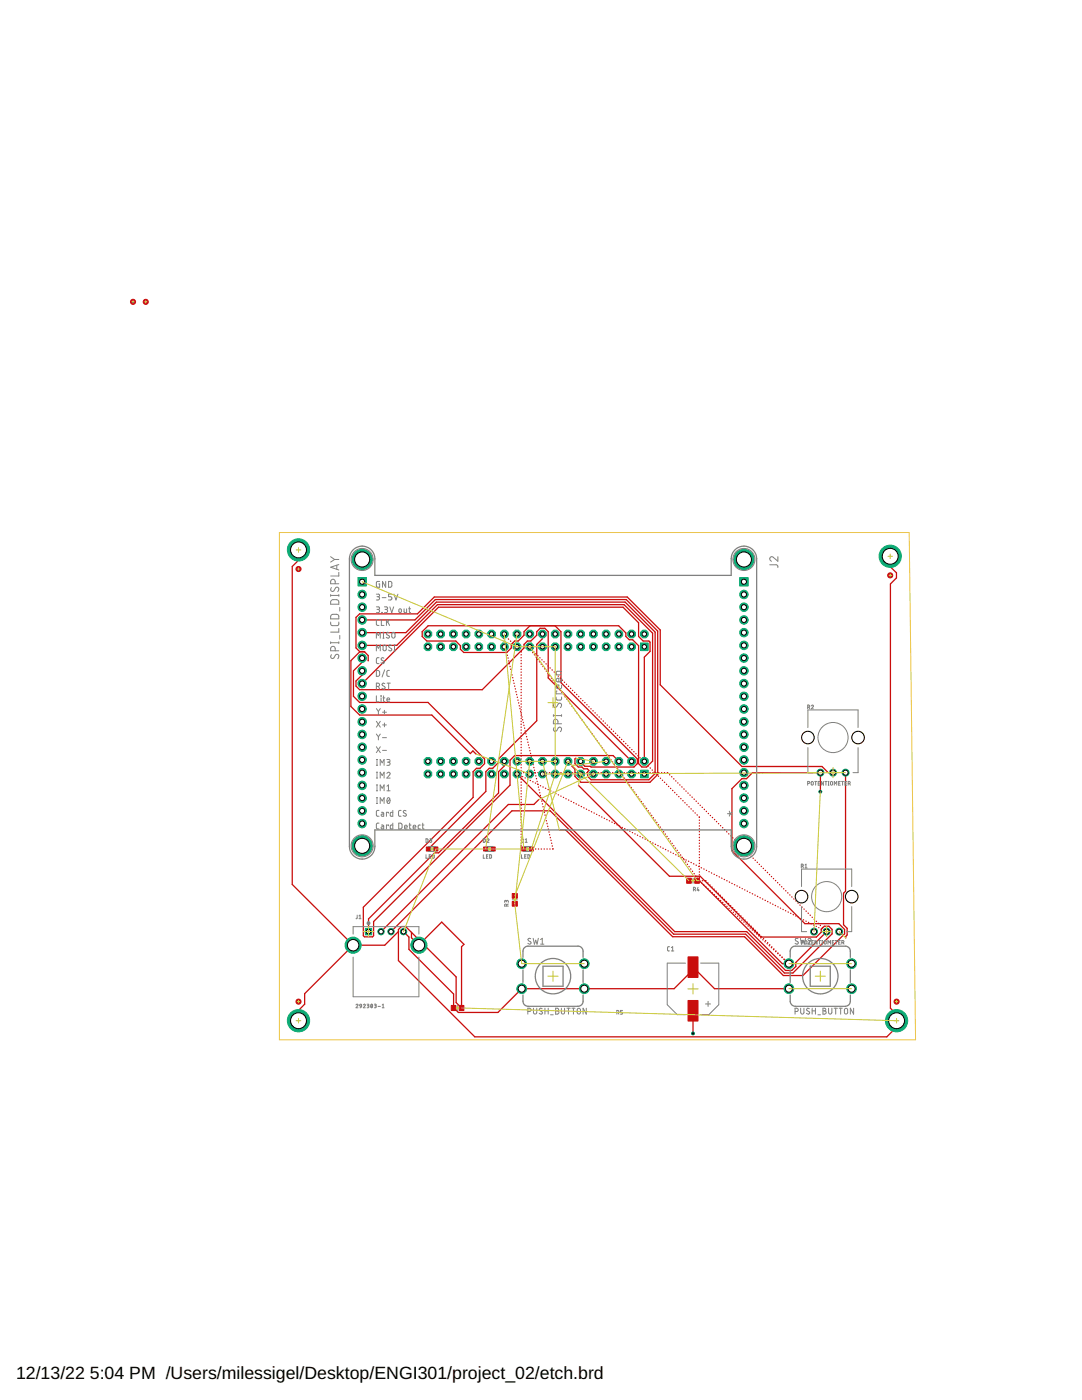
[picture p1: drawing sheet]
<svg xmlns="http://www.w3.org/2000/svg" width="216mm" height="279mm" viewBox="0 0 216 279" stroke-linecap="round" stroke-linejoin="round" font-family="sans-serif">
<defs><g id="words">
<g font-size="3.5">
<text x="3.2" y="275.2">12/13/22</text>
<text x="17.9" y="275.2">5:04 PM /Users/milessigel/Desktop/ENGI301/project_02/etch.brd</text>
</g>
</g></defs>
<g fill="#c90d0c" stroke="#c90d0c" stroke-width=".2">
<path d="M137.3 199.7h2v4.1h-2z"/>
<path d="M137.3 191h2v4.1h-2z"/>
<path d="M104.1 169h.8v.8h-.8z"/>
<path d="M105.6 169h.8v.8h-.8z"/>
<path d="M96.5 169h.8v.8h-.8z"/>
<path d="M98 169h.8v.8h-.8z"/>
<path d="M85.1 169h.8v.8h-.8z"/>
<path d="M86.6 169h.8v.8h-.8z"/>
<path d="M102.2 179.9h1v.9h-1z"/>
<path d="M102.2 178.3h1v1h-1z"/>
<path d="M138.6 175.3h1v1h-1z"/>
<path d="M137 175.3h.9v1h-.9z"/>
<path d="M90 200.7h1v1h-1z"/>
<path d="M91.6 200.7h1v1h-1z"/>
</g>
<g fill="#c90d0c" stroke="#c90d0c" stroke-width=".2">
<circle cx="177.6" cy="114.8" r=".51"/>
<circle cx="59.6" cy="199.9" r=".51"/>
<circle cx="178.9" cy="199.9" r=".51"/>
<circle cx="29.1" cy="60.2" r=".51"/>
<circle cx="26.5" cy="60.2" r=".51"/>
<circle cx="59.6" cy="113.6" r=".51"/>
</g>
<g fill="none" stroke="#c90d0c" stroke-width=".25">
<path d="M59.6 109.7v2.1l-1.3 1.3v63.4l12.2 12.1M177.6 111v2.1l1.3 1.2v1l-1.2 1.2v84.7l2.5 2.5-3.2 3.2h-82.3l-15.2-15.2v-6.2l.6-.6h.8l10.1 10.1v5.1l1.1 1.1v-12.3l.5-.4-4.5-4.5-4.5 4.6-1.5-1.4v-1.1M72.3 123.7h10.5l4.1-4h38l6.3 6.2v28.7l-1.5 1.5h-13.8l-1.2-1.2v-1.4l-.5-.6 .1-.2M72.3 126.3h8.7l6.1-6.1h37.6l6 6v28.2l-1.2 1.2h-11.6l-.6-.7v-.9l.2-.2-.3-.4h-.7l-.4-.3h-.7l-.7-.7v-.9l.2-.2M72.3 128.8h6.9l8.1-8.1h37.2l5.7 5.7v25.5l-1.2 1.2h-.9l-.7-.7v-23.5l-1.2-1.2h-.6l-.7-.7v-.7l-1.5-1.4h-38l-1.2 1.2v.9l1 .9h5.8l.9 1v.7l.6 .6h8.6M72.3 133.9v.8l-1.3 1.2v1l.8 .7h24.4l8.4-8.3v-.7l.6-.7h.7l1.2-1.1v-.7l.7-.7h.9l.7 .7v9.2l16.6 16.6M72.3 136.4l15.2-15.2h36.8l3.1 3.1v2.7l.9 .9h1.2l.2 .3v1.8l-1.1 1.1v20.8M72.3 131.3v.9l-1.8 1.7v5.1l1.3 1.2h13.6l11.3 11.3v.9l-.9 .9h-.7l-.7 .7v5.2l-21.9 21.9v5.6l.2 .3h1.6l.2-.3v-2.8l27.3-27.2v-5l.9-.9h19.6l1.2 1.1M72.8 130.1l-1-.1-.8-.7v-6.1l.8-.7h11.5l3.4-3.4h38.5l6.5 6.6v11l16.3 16.3h16l1.2 1.2h1M72.8 130.1l.7 .7v1M72.8 130.1h-1l-1.8 1.7v9.2l1.8 1.7h14.4l7.7 7.7 .5-.5 .6 .6M73.5 131.8v.1"/>
<path d="M100.2 126.3h.1M100.3 126.8v.1M100.5 127.4h.1M100.6 127.9v.1M100.6 126.7h.1M100.7 128.5v.1M100.9 129.1h.1M101 129.6v.1M101 127.1h.1M101.1 130.2h.1M101.2 130.7l.1 .1M101.4 131.3v.1"/>
<path d="M101.4 127.5l.1 .1M101.5 131.9h.1M101.6 132.4l.1 .1M101.8 133v.1M101.9 127.9v.1M101.9 133.5v.1M102 134.1v.1M102.2 134.7h.1M102.3 128.4h.1M102.3 135.2v.1M102.4 135.8h.1M102.6 136.3v.1"/>
<path d="M102.7 128.8h.1M102.7 136.9v.1M102.8 137.5h.1M103 138v.1M103.1 138.6h.1M103.1 129.2h.1M103.2 139.1v.1M103.4 139.7v.1M103.5 129.6h.1M103.9 130l.1 .1M104 130.6v.1M104 131.2v.1"/>
<path d="M104 131.8v.1M104 132.4v.1M104 133h.1M104 133.5v.1M104 134.1v.1M104 134.7v.1M104 135.3h.1M104 135.8v.1M104 136.4v.1M104 137v.1M104 137.6h.1M104 138.2h.1"/>
<path d="M104 138.7v.1M104 139.3v.1M104 139.9v.1M105.3 128.8h.1M105.6 129.3h.1M105.7 129.2v.1M105.7 124.9l-1.1 1.2v.7l-1.2 1.1h-.7l-.7 .7v.7l-.9 .9M105.9 129.7l.1 .1M106.1 129.6v.1M106.3 130.2v.1M106.5 130v.1M106.6 130.7h.1"/>
<path d="M106.9 130.4l.1 .1M107 131.1v.1M107.3 131.6h.1M107.3 130.8l.1 .1M107.6 132.1h.1M107.7 131.3h.1M108 132.5v.1M108.1 131.7h.1M108.2 126.5v1l-1.1 1.1v15.2l-7.6 7.7v.6l-1.2 1.2h-.7l-.7 .7v3.9l-11.4 11.5M108.3 133h.1M108.5 132.1h.1M108.7 133.5h.1"/>
<path d="M108.9 132.5h.1M109 133.9v.1M109.3 132.9h.1M109.3 134.4h.1M109.7 134.8v.1M109.7 133.3h.1M110 135.3v.1M110.2 133.7h.1M110.4 135.8h.1M110.6 134.1v.1M110.7 136.2v.1M110.7 124.9l1.2 1.2v10.1l15.3 15.3v.9l-.7 .7h-8.6l-.1-.2h-1.1l-.8-.8v-.2"/>
<path d="M111 134.5v.1M111 136.7l.1 .1M111.4 134.9v.1M111.4 137.2h.1M111.7 137.6l.1 .1M111.8 135.3v.1M112.1 138.1v.1M112.2 135.7v.1M112.4 138.6h.1M112.6 136.1v.1M112.7 139l.1 .1M113 136.5l.1 .1"/>
<path d="M113.1 139.5h.1M113.4 136.9l.1 .1M113.4 140h.1M113.8 137.4h.1M114.2 137.8h.1M114.6 138.2h.1M115 138.6h.1M115.5 139h.1M115.9 139.4h.1M116.3 139.8h.1M100.6 151.9v1l-1.1 1.1v4.3l-12 11.9h-.8l-13.2 13.2v2.5M102.8 154.2h.1"/>
<path d="M103.2 154.5l31.4 31.4h14.4l7.7 7.8h1.3l.8-.8v-.8l6.2-6.2M103.2 154.5h.1M103.3 154.2h.1M103.5 140.3h.1M103.6 140.8v.1M103.7 141.4h.1M103.8 154.7h.1M103.9 154.2h.1M103.9 141.9v.1M104 140.5h.1M104 141.1h.1M104 141.6v.1"/>
<path d="M104 142.2v.1M104 142.8v.1M104 143.4h.1M104 143.9v.1M104 144.5v.1M104 145.1v.1M104 145.7h.1M104 146.2v.1M104 146.8v.1M104 147.4v.1M104 148v.1M104 148.6h.1"/>
<path d="M104 149.1v.1M104 149.7v.1M104 150.3v.1M104 150.9h.1M104 151.4v.1M104 152v.1M104 152.6v.1M104 153.2h.1M104 153.8h.1M104 154.3v.1M104 154.9v.1M104 155.5v.1"/>
<path d="M104 156.1h.1M104 156.7h.1M104 157.2v.1M104 157.8v.1M104 158.4v.1M104 159h.1M104 159.5v.1M104 142.5v.1M104.1 143l.1 .1M104.3 143.6v.1M104.3 155h.1M104.4 144.2h.1"/>
<path d="M104.5 154.2h.1M104.5 144.7v.1M104.7 145.3v.1M104.8 155.2v.1M104.8 145.9h.1M104.9 146.4v.1M105 154.2h.1M105.1 147h.1M105.2 147.5v.1M105.3 155.5h.1M105.3 148.1v.1M105.5 148.7h.1"/>
<path d="M105.6 154.2h.1M105.6 149.2v.1M105.7 149.8h.1M105.8 155.7l.1 .1M105.9 150.3v.1M106 154.2h.5l-.2 .3h-.6zM106 150.9v.1M106.1 151.4v.1M106.3 152v.1M106.3 156h.1M106.4 152.6h.1M106.5 153.1v.1"/>
<path d="M106.6 153.7l.1 .1M106.7 154.2h.1M106.8 154.2v.1M106.8 156.3h.1M106.9 154.8v.1M107 155.4h.1M107.2 155.9v.1M107.3 156.5l.1 .1M107.3 154.2h.1M107.4 157.1h.1M107.5 159.6l-1 .9h-5.1l-25.4 25.4M107.6 157.6v.1"/>
<path d="M107.7 158.2h.1M107.8 158.7v.1M107.8 156.8h.1M107.9 154.2h.1M108 159.3v.1M108.1 159.9h.1M108.3 157.1h.1M108.5 154.2h.1M108.8 157.3h.1M109.1 154.2h.1M109.3 157.6h.1M109.6 154.2h.1"/>
<path d="M109.9 157.8v.1M110.2 154.2h.1M110.4 158.1h.1M110.8 154.2h.1M110.9 158.3v.1M111.3 154.2h.1M111.4 158.6h.1M111.9 154.2h.1M111.9 158.9h.1M112.4 159.1l.1 .1M112.5 154.2h.1M112.9 159.4h.1"/>
<path d="M113.1 154.2h.1M113.4 159.7h.1M113.6 154.2h.1M113.7 140.4l.1 .1M113.9 159.9h.1M114.1 140.9h.1M114.2 154.2h.1M114.4 141.4h.1M114.8 141.8v.1M114.8 154.2h.1M115.1 142.3h.1M115.4 154.2h.1"/>
<path d="M115.4 156.7l18.2 18.2h6.1l12.1 12.1h11.1l1-1v-.5l.6-.7h.9l.6 .7v.9l-7.8 7.8h-1.7l-7.7-7.8h-14.4l-24.6-24.6h-7.6l-24.2 24.1M115.4 142.7l.1 .1M115.8 143.2v.1M115.9 154.2h.1M116.1 143.7h.1M116.5 144.1v.1M116.5 154.2h.1M116.7 140.2v.1M116.8 144.6v.1M117.1 154.2h.1M117.1 140.6v.1M117.1 145.1h.1"/>
<path d="M117.5 145.5v.1M117.5 141v.1M117.6 154.2h.1M117.8 146h.1M117.9 141.4v.1M118.2 146.5h.1M118.2 154.2h.1M118.3 141.8l.1 .1M118.5 146.9v.1M118.7 142.2l.1 .1M118.8 154.2h.1M118.8 147.4h.1"/>
<path d="M119.1 142.7h.1M119.2 147.8v.1M119.4 154.2h.1M119.5 148.3v.1M119.5 143.1h.1M119.8 148.8h.1M119.9 154.2h.1M119.9 143.5h.1M120.2 149.2v.1M120.4 143.9h.1M120.5 154.2h.1M120.5 149.7l.1 .1"/>
<path d="M120.8 144.3h.1M120.9 150.2h.1M121.1 154.2h.1M121.2 144.7h.1M121.2 150.6v.1M121.5 151.1l.1 .1M121.6 145.1h.1M121.7 154.2h.1M121.9 151.6h.1M122 145.5v.1M122.2 152l.1 .1M122.2 154.2h.1"/>
<path d="M122.4 145.9v.1M122.6 152.5h.1M122.8 146.3l.1 .1M122.8 154.2h.1M122.9 153h.1M123.2 146.7l.1 .1M123.2 153.4l.1 .1M123.4 154.2h.1M123.6 153.9h.1M123.6 147.1l.1 .1M123.9 154.3l.1 .1M124 154.2h.1"/>
<path d="M124 147.6h.1M124.2 154.8l.1 .1M124.4 148h.1M124.5 154.2h.1M124.6 155.3h.1M124.8 148.4h.1M124.9 155.7l.1 .1M125.1 154.2h.1M125.2 148.8h.1M125.3 156.2v.1M125.6 156.7h.1M125.6 149.2h.1"/>
<path d="M125.7 154.2h.1M125.9 157.1l.1 .1M126 149.6h.1M126.3 154.2h.1M126.3 157.6h.1M126.5 150v.1M126.6 158.1h.1M126.8 154.2h.1M126.9 150.4v.1M127 158.5v.1M127.3 150.8v.1M127.3 159h.1"/>
<path d="M127.4 154.2h.1M127.6 159.5h.1M127.7 151.2v.1M128 154.2h.1M128 159.9v.1M128.1 151.6v.1M128.5 152v.1M128.5 154.2h.1M128.9 152.4v.1M129.1 154.2h.1M129.3 152.8l.1 .1M129.7 154.2h.1"/>
<path d="M129.7 153.2l.1 .1M130.1 153.7h.1M130.3 154.2h.1M130.5 154.1h.1M130.8 154.2h.1M130.9 154.5h.1M131.4 154.9h.1M131.4 154.2h.1M131.8 155.3h.1M132 154.2h.1M132.2 155.7h.1M132.6 154.2h.1"/>
<path d="M132.6 156.1h.1M133 156.5v.1M133.1 154.2h.1M133.4 156.9v.1M133.6 154.6h.1M133.8 157.3v.1M134 155h.1M134.2 157.7l.1 .1M134.4 155.4l.1 .1M134.6 158.1l.1 .1M134.8 155.8l.1 .1M135 158.6h.1"/>
<path d="M135.2 156.2l.1 .1M135.4 159h.1M135.6 156.6l.1 .1M135.8 159.4h.1M136 157l.1 .1M136.2 159.8h.1M136.5 157.4v.1M136.9 157.9h.1M137.3 158.3h.1M137.7 158.7h.1M138.1 159.1h.1M138.5 159.5h.1"/>
<path d="M138.9 159.9h.1M163.7 158v-3.8h-13.5l-1.3 1.2h-.9l-2 2v12.4l14.6 14.5h6.8l1.1 1.2v.9l-8.3 8.3h-3.9l-7.7-7.8h-14.4l-21.3-21.3h-1.3M168.7 154.2v23.7l-.4 .4v6.3l.7 .7v1.3l-.2 .3v.3M104 160.1v.1M104 160.7v.1M104 161.3h.1M104 161.8v.1M104 162.4v.1M104 163v.1M104 163.6v.1M104 164.2h.1M104 164.7v.1"/>
<path d="M104 165.3v.1M104 165.9v.1M104 166.5h.1M104 167v.1M104 167.6v.1M104 168.2v.1M104 168.8h.1M104 169.4h.1M104.6 169.4h.1M105.1 169.4h.1M105.7 169.4h.1M106.3 169.4h.1"/>
<path d="M106.8 169.4h.1M107.4 169.4h.1M108 169.4h.1M108.2 160.4v.1M108.4 161h.1M108.5 161.5v.1M108.6 169.4h.1M108.6 162.1v.1M108.8 162.6v.1M108.9 163.2v.1M109 163.8h.1M109.1 169.4h.1"/>
<path d="M109.2 164.3v.1M109.3 164.9v.1M109.4 165.4v.1M109.5 166l.1 .1M109.7 166.6h.1M109.7 169.4h.1M109.8 167.1v.1M109.9 167.7h.1M110.1 168.3h.1M110.2 168.8v.1M110.3 169.4h.1M114.4 160.2h.1"/>
<path d="M115 160.4v.1M115.5 160.7h.1M116 161h.1M116.5 161.2h.1M117 161.5h.1M117.5 161.7l.1 .1M118 162h.1M118.5 162.2l.1 .1M119 162.5h.1M119.5 162.8h.1M120.1 163v.1M120.6 163.3h.1"/>
<path d="M121.1 163.6h.1M121.6 163.8h.1M122.1 164.1h.1M122.6 164.3l.1 .1M123.1 164.6h.1M123.6 164.8l.1 .1M124.1 165.1h.1M124.6 165.4h.1M125.1 165.6l.1 .1M125.7 165.9h.1M126.2 166.2h.1M126.7 166.4h.1"/>
<path d="M127.2 166.7h.1M127.7 166.9v.1M128.2 167.2h.1M128.3 160.4h.1M128.7 160.9h.1M128.7 167.4l.1 .1M129 161.3v.1M129.2 167.7h.1M129.3 161.8h.1M129.7 162.2v.1M129.7 168h.1M130 162.7v.1"/>
<path d="M130.2 168.2l.1 .1M130.4 163.2h.1M130.7 163.6v.1M130.7 168.5h.1M131 164.1l.1 .1M131.3 168.7v.1M131.4 164.6h.1M131.7 165l.1 .1M131.8 169h.1M132.1 165.5v.1M132.3 169.3h.1M132.4 166h.1"/>
<path d="M132.7 166.4l.1 .1M132.8 169.5v.1M133.1 166.9h.1M133.3 169.8h.1M133.4 167.4h.1M133.8 167.8v.1M133.8 170.1h.1M134.1 168.3h.1M134.3 170.3h.1M134.4 168.8h.1M134.8 169.2v.1M134.8 170.6h.1"/>
<path d="M135.1 169.7h.1M135.3 170.8l.1 .1M135.4 170.1l.1 .1M135.8 170.6v.1M135.8 171.1h.1M136.1 171.1h.1M136.4 171.3v.1M136.5 171.5v.1M136.7 160.2h.1M136.8 172v.1M136.9 171.6h.1M137.1 160.6h.1"/>
<path d="M137.1 172.5h.1M137.4 171.9h.1M137.5 161h.1M137.5 172.9v.1M137.8 173.4l.1 .1M137.9 161.4v.1M137.9 172.1h.1M138.2 173.9h.1M138.3 161.8v.1M138.4 172.4h.1M138.5 174.3v.1M138.7 162.2v.1"/>
<path d="M138.8 174.8l.1 .1M138.9 172.7h.1M139.1 162.6v.1M139.2 175.3h.1M139.3 160.3h.1M139.4 172.9h.1M139.5 175.7l16.6 16.6h1.3M139.5 163l.1 .2M139.6 163.7h.1M139.6 164.2v.1M139.6 164.8v.1M139.6 165.4h.1"/>
<path d="M139.6 165.9v.1M139.6 166.5v.1M139.6 167.1v.1M139.6 167.7h.1M139.6 168.3h.1M139.6 168.8v.1M139.6 169.4v.1M139.6 170h.1M139.6 170.5v.1M139.6 171.1v.1M139.6 171.7v.1M139.6 172.3h.1"/>
<path d="M139.6 172.8v.1M139.6 173.4v.1M139.6 174v.1M139.6 174.6h.1M139.6 175.1v.1M139.6 175.7v.1M139.6 175.8h.1M139.7 160.7h.1M139.9 173.2h.1M140 176.2h.1M140.1 161.1h.1M140.1 175.8h.1"/>
<path d="M140.4 176.6h.1M140.4 173.4l.1 .1M140.5 161.5l.1 .1M140.7 175.8h.2M140.8 177h.1M140.9 161.9l.1 .1M140.9 173.7h.1M141.2 176.2h.1M141.2 177.3l.1 .1M141.3 162.3l.1 .1M141.5 173.9v.1M141.6 176.6l.1 .1"/>
<path d="M141.7 177.7v.1M141.7 162.7l.1 .1M142 174.2h.1M142 177l.1 .1M142.1 178.1v.1M142.1 163.1l.1 .1M142.5 177.4v.1M142.5 174.5h.1M142.5 178.5l.1 .1M142.6 163.5v.1M142.9 177.8v.1M142.9 178.9l.1 .1"/>
<path d="M143 163.9v.1M143 174.7v.1M143.3 178.2v.1M143.3 179.3h.1M143.4 164.4h.1M143.5 175h.1M143.7 178.6v.1M143.8 179.7h.1M143.8 164.8h.1M144 175.2l.1 .1M144.1 179.1h.1M144.2 165.2h.1"/>
<path d="M144.5 175.5h.1M144.5 179.5h.1M144.6 165.6h.1M144.9 179.9h.1M145 166h.1M145 175.8h.1M145.4 166.4h.1M145.5 176l.1 .1M145.8 166.8h.1M146 176.3h.1M146.2 167.2h.1M146.5 176.6h.1"/>
<path d="M146.6 167.6h.1M147 168l.1 .1M147 176.8h.1M147.4 168.4l.1 .1M147.6 177.1h.1M147.8 168.8l.1 .1M148.1 177.3v.1M148.2 169.2l.1 .1M148.6 177.6h.1M148.6 169.6l.1 .1M149.1 170v.1M149.1 177.8v.1"/>
<path d="M149.5 170.5h.1M149.6 178.1h.1M149.9 170.9h.1M150.1 178.4h.1M150.3 171.3h.1M150.6 178.6h.1M150.7 171.7h.1M151.1 172.1h.1M151.1 178.9h.1M151.5 172.5h.1M151.6 179.2h.1M151.9 172.9h.1"/>
<path d="M152.1 179.4h.1M152.3 173.3h.1M152.7 179.7h.1M152.7 173.7h.1M153.1 174.1l.1 .1M153.2 179.9v.1M153.5 174.5l.1 .1M153.9 174.9l.1 .1M154.3 175.3l.1 .1M154.7 175.7l.1 .1M155.2 176.1v.1M155.6 176.6h.1"/>
<path d="M156 177h.1M156.4 177.4h.1M156.8 177.8h.1M157.2 178.2h.1M157.6 178.6h.1M158 179h.1M158.4 179.4h.1M158.8 179.8h.1M70.5 188.6l-9.7 9.7v2.1l-1.2 1.3v2M79.5 185.9l-2.7 2.7h-6.3M80.5 185.9l1.1 1.1v2.5l8.9 8.9v2.8l1 .9h7.9l4.7-4.8h30.4l4.1-4M138.3 193l.3 .3"/>
<path d="M138.6 193.3l4 4h14.8M144.2 180.1h.1M144.6 180.5h.1M145 180.9h.1M145.4 180.3v.1M145.5 181.3h.1M145.8 180.7v.1M145.9 181.7h.1M146.2 181.1v.1M146.3 182.1h.1M146.6 181.5v.1M146.7 182.4l.1 .1"/>
<path d="M147 181.9v.1M147.2 182.8v.1M147.4 182.4h.1M147.6 183.2v.1M147.8 182.8h.1M148 183.6v.1M148.2 183.2h.1M148.4 184h.1M148.6 183.6h.1M148.8 184.4h.1M149.1 184v.1M149.2 184.8h.1"/>
<path d="M149.5 184.4v.1M149.7 185.2h.1M149.9 184.8v.1M150.1 185.6h.1M150.3 185.2v.1M150.5 186h.1M150.7 185.7h.1M150.9 186.4h.1M151.1 186.1h.1M151.4 186.8h.1M151.5 186.5h.1M151.8 187.1v.1"/>
<path d="M151.9 186.9h.1M152.2 187.5l.1 .1M152.3 187.3h.1M152.6 187.9l.1 .1M152.7 187.7h.1M153.1 188.3v.1M153.2 188.1v.1M153.5 188.7v.1M153.6 188.5v.1M153.7 180.2h.1M153.9 189.1h.1M154 188.9v.1"/>
<path d="M154.2 180.4v.1M154.3 189.5h.1M154.4 189.4h.1M154.7 180.7h.1M154.7 189.9h.1M154.8 189.8h.1M155.2 190.3h.1M155.2 190.2h.1M155.2 181h.1M155.6 190.7h.1M155.6 190.6h.1M155.7 181.2l.1 .1"/>
<path d="M156 191.1h.1M156 191l.1 .1M156.2 181.5h.1M156.4 191.5h.1M156.4 191.4l.1 .1M156.7 181.7l.1 .1M156.8 191.9h.1M156.9 191.8v.1M157.2 182h.1M157.3 192.2v.1M157.8 182.3h.1M158.3 182.5v.1"/>
<path d="M158.8 182.8h.1M159.2 180.2l.1 .1M159.3 183v.1M159.6 180.6l.1 .1M159.8 183.3h.1M160 181l.1 .1M160.3 183.6h.1M160.4 181.4l.1 .1M160.8 183.8l.1 .1M160.8 181.8l.1 .1M161.2 182.2l.1 .1M161.3 184.1h.1"/>
<path d="M161.6 182.6l.1 .1M161.8 184.3l.1 .1M162.1 183v.1M162.3 184.6h.1M162.5 183.5h.1M162.9 183.9h.1M162.9 184.9h.1M163.3 184.3h.1M163.4 185.1h.1M163.7 184.7h.1M163.9 185.4h.1M164.1 185.1h.1"/>
<path d="M164.4 185.7h.1M164.5 185.5h.1M164.9 185.9h.1M138.3 201.7v4.5"/>
</g>
<path d="M72.9 185.3h1.3v1.3h-1.3z" fill="#0dab76" stroke="#0dab76" stroke-width=".2"/>
<circle cx="73.5" cy="185.9" r=".47" fill="#fff" stroke="#000" stroke-width=".2"/>
<circle cx="76" cy="185.9" r=".64" fill="#0dab76" stroke="#0dab76" stroke-width=".2"/>
<circle cx="76" cy="185.9" r=".47" fill="#fff" stroke="#000" stroke-width=".2"/>
<circle cx="78" cy="185.9" r=".64" fill="#0dab76" stroke="#0dab76" stroke-width=".2"/>
<circle cx="78" cy="185.9" r=".47" fill="#fff" stroke="#000" stroke-width=".2"/>
<circle cx="80.5" cy="185.9" r=".64" fill="#0dab76" stroke="#0dab76" stroke-width=".2"/>
<circle cx="80.5" cy="185.9" r=".47" fill="#fff" stroke="#000" stroke-width=".2"/>
<circle cx="70.5" cy="188.6" r="1.61" fill="#0dab76" stroke="#0dab76" stroke-width=".2"/>
<circle cx="70.5" cy="188.6" r="1.14" fill="#fff" stroke="#000" stroke-width=".2"/>
<circle cx="83.6" cy="188.6" r="1.61" fill="#0dab76" stroke="#0dab76" stroke-width=".2"/>
<circle cx="83.6" cy="188.6" r="1.14" fill="#fff" stroke="#000" stroke-width=".2"/>
<path d="M147.6 115.3h1.7v1.6h-1.7z" fill="#0dab76" stroke="#0dab76" stroke-width=".2"/>
<circle cx="148.4" cy="116.1" r=".51" fill="#fff" stroke="#000" stroke-width=".2"/>
<circle cx="148.4" cy="118.6" r=".85" fill="#0dab76" stroke="#0dab76" stroke-width=".2"/>
<circle cx="148.4" cy="118.6" r=".51" fill="#fff" stroke="#000" stroke-width=".2"/>
<circle cx="148.4" cy="121.2" r=".85" fill="#0dab76" stroke="#0dab76" stroke-width=".2"/>
<circle cx="148.4" cy="121.2" r=".51" fill="#fff" stroke="#000" stroke-width=".2"/>
<circle cx="148.4" cy="123.7" r=".85" fill="#0dab76" stroke="#0dab76" stroke-width=".2"/>
<circle cx="148.4" cy="123.7" r=".51" fill="#fff" stroke="#000" stroke-width=".2"/>
<circle cx="148.4" cy="126.3" r=".85" fill="#0dab76" stroke="#0dab76" stroke-width=".2"/>
<circle cx="148.4" cy="126.3" r=".51" fill="#fff" stroke="#000" stroke-width=".2"/>
<circle cx="148.4" cy="128.8" r=".85" fill="#0dab76" stroke="#0dab76" stroke-width=".2"/>
<circle cx="148.4" cy="128.8" r=".51" fill="#fff" stroke="#000" stroke-width=".2"/>
<circle cx="148.4" cy="131.3" r=".85" fill="#0dab76" stroke="#0dab76" stroke-width=".2"/>
<circle cx="148.4" cy="131.3" r=".51" fill="#fff" stroke="#000" stroke-width=".2"/>
<circle cx="148.4" cy="133.9" r=".85" fill="#0dab76" stroke="#0dab76" stroke-width=".2"/>
<circle cx="148.4" cy="133.9" r=".51" fill="#fff" stroke="#000" stroke-width=".2"/>
<circle cx="148.4" cy="136.4" r=".85" fill="#0dab76" stroke="#0dab76" stroke-width=".2"/>
<circle cx="148.4" cy="136.4" r=".51" fill="#fff" stroke="#000" stroke-width=".2"/>
<circle cx="148.4" cy="139" r=".85" fill="#0dab76" stroke="#0dab76" stroke-width=".2"/>
<circle cx="148.4" cy="139" r=".51" fill="#fff" stroke="#000" stroke-width=".2"/>
<circle cx="148.4" cy="141.5" r=".85" fill="#0dab76" stroke="#0dab76" stroke-width=".2"/>
<circle cx="148.4" cy="141.5" r=".51" fill="#fff" stroke="#000" stroke-width=".2"/>
<circle cx="148.4" cy="144" r=".85" fill="#0dab76" stroke="#0dab76" stroke-width=".2"/>
<circle cx="148.4" cy="144" r=".51" fill="#fff" stroke="#000" stroke-width=".2"/>
<circle cx="148.4" cy="146.6" r=".85" fill="#0dab76" stroke="#0dab76" stroke-width=".2"/>
<circle cx="148.4" cy="146.6" r=".51" fill="#fff" stroke="#000" stroke-width=".2"/>
<circle cx="148.4" cy="149.1" r=".85" fill="#0dab76" stroke="#0dab76" stroke-width=".2"/>
<circle cx="148.4" cy="149.1" r=".51" fill="#fff" stroke="#000" stroke-width=".2"/>
<circle cx="148.4" cy="151.7" r=".85" fill="#0dab76" stroke="#0dab76" stroke-width=".2"/>
<circle cx="148.4" cy="151.7" r=".51" fill="#fff" stroke="#000" stroke-width=".2"/>
<circle cx="148.4" cy="154.2" r=".85" fill="#0dab76" stroke="#0dab76" stroke-width=".2"/>
<circle cx="148.4" cy="154.2" r=".51" fill="#fff" stroke="#000" stroke-width=".2"/>
<circle cx="148.4" cy="156.7" r=".85" fill="#0dab76" stroke="#0dab76" stroke-width=".2"/>
<circle cx="148.4" cy="156.7" r=".51" fill="#fff" stroke="#000" stroke-width=".2"/>
<circle cx="148.4" cy="159.3" r=".85" fill="#0dab76" stroke="#0dab76" stroke-width=".2"/>
<circle cx="148.4" cy="159.3" r=".51" fill="#fff" stroke="#000" stroke-width=".2"/>
<circle cx="148.4" cy="161.8" r=".85" fill="#0dab76" stroke="#0dab76" stroke-width=".2"/>
<circle cx="148.4" cy="161.8" r=".51" fill="#fff" stroke="#000" stroke-width=".2"/>
<circle cx="148.4" cy="164.4" r=".85" fill="#0dab76" stroke="#0dab76" stroke-width=".2"/>
<circle cx="148.4" cy="164.4" r=".51" fill="#fff" stroke="#000" stroke-width=".2"/>
<path d="M71.4 115.3h1.7v1.6h-1.7z" fill="#0dab76" stroke="#0dab76" stroke-width=".2"/>
<circle cx="72.3" cy="116.1" r=".51" fill="#fff" stroke="#000" stroke-width=".2"/>
<circle cx="72.3" cy="118.6" r=".85" fill="#0dab76" stroke="#0dab76" stroke-width=".2"/>
<circle cx="72.3" cy="118.6" r=".51" fill="#fff" stroke="#000" stroke-width=".2"/>
<circle cx="72.3" cy="121.2" r=".85" fill="#0dab76" stroke="#0dab76" stroke-width=".2"/>
<circle cx="72.3" cy="121.2" r=".51" fill="#fff" stroke="#000" stroke-width=".2"/>
<circle cx="72.3" cy="123.7" r=".85" fill="#0dab76" stroke="#0dab76" stroke-width=".2"/>
<circle cx="72.3" cy="123.7" r=".51" fill="#fff" stroke="#000" stroke-width=".2"/>
<circle cx="72.3" cy="126.3" r=".85" fill="#0dab76" stroke="#0dab76" stroke-width=".2"/>
<circle cx="72.3" cy="126.3" r=".51" fill="#fff" stroke="#000" stroke-width=".2"/>
<circle cx="72.3" cy="128.8" r=".85" fill="#0dab76" stroke="#0dab76" stroke-width=".2"/>
<circle cx="72.3" cy="128.8" r=".51" fill="#fff" stroke="#000" stroke-width=".2"/>
<circle cx="72.3" cy="131.3" r=".85" fill="#0dab76" stroke="#0dab76" stroke-width=".2"/>
<circle cx="72.3" cy="131.3" r=".51" fill="#fff" stroke="#000" stroke-width=".2"/>
<circle cx="72.3" cy="133.9" r=".85" fill="#0dab76" stroke="#0dab76" stroke-width=".2"/>
<circle cx="72.3" cy="133.9" r=".51" fill="#fff" stroke="#000" stroke-width=".2"/>
<circle cx="72.3" cy="136.4" r=".85" fill="#0dab76" stroke="#0dab76" stroke-width=".2"/>
<circle cx="72.3" cy="136.4" r=".51" fill="#fff" stroke="#000" stroke-width=".2"/>
<circle cx="72.3" cy="139" r=".85" fill="#0dab76" stroke="#0dab76" stroke-width=".2"/>
<circle cx="72.3" cy="139" r=".51" fill="#fff" stroke="#000" stroke-width=".2"/>
<circle cx="72.3" cy="141.5" r=".85" fill="#0dab76" stroke="#0dab76" stroke-width=".2"/>
<circle cx="72.3" cy="141.5" r=".51" fill="#fff" stroke="#000" stroke-width=".2"/>
<circle cx="72.3" cy="144" r=".85" fill="#0dab76" stroke="#0dab76" stroke-width=".2"/>
<circle cx="72.3" cy="144" r=".51" fill="#fff" stroke="#000" stroke-width=".2"/>
<circle cx="72.3" cy="146.6" r=".85" fill="#0dab76" stroke="#0dab76" stroke-width=".2"/>
<circle cx="72.3" cy="146.6" r=".51" fill="#fff" stroke="#000" stroke-width=".2"/>
<circle cx="72.3" cy="149.1" r=".85" fill="#0dab76" stroke="#0dab76" stroke-width=".2"/>
<circle cx="72.3" cy="149.1" r=".51" fill="#fff" stroke="#000" stroke-width=".2"/>
<circle cx="72.3" cy="151.7" r=".85" fill="#0dab76" stroke="#0dab76" stroke-width=".2"/>
<circle cx="72.3" cy="151.7" r=".51" fill="#fff" stroke="#000" stroke-width=".2"/>
<circle cx="72.3" cy="154.2" r=".85" fill="#0dab76" stroke="#0dab76" stroke-width=".2"/>
<circle cx="72.3" cy="154.2" r=".51" fill="#fff" stroke="#000" stroke-width=".2"/>
<circle cx="72.3" cy="156.7" r=".85" fill="#0dab76" stroke="#0dab76" stroke-width=".2"/>
<circle cx="72.3" cy="156.7" r=".51" fill="#fff" stroke="#000" stroke-width=".2"/>
<circle cx="72.3" cy="159.3" r=".85" fill="#0dab76" stroke="#0dab76" stroke-width=".2"/>
<circle cx="72.3" cy="159.3" r=".51" fill="#fff" stroke="#000" stroke-width=".2"/>
<circle cx="72.3" cy="161.8" r=".85" fill="#0dab76" stroke="#0dab76" stroke-width=".2"/>
<circle cx="72.3" cy="161.8" r=".51" fill="#fff" stroke="#000" stroke-width=".2"/>
<circle cx="72.3" cy="164.4" r=".85" fill="#0dab76" stroke="#0dab76" stroke-width=".2"/>
<circle cx="72.3" cy="164.4" r=".51" fill="#fff" stroke="#000" stroke-width=".2"/>
<circle cx="72.3" cy="111.7" r="2.01" fill="#0dab76" stroke="#0dab76" stroke-width=".2"/>
<circle cx="72.3" cy="111.7" r="1.5" fill="#fff" stroke="#000" stroke-width=".2"/>
<circle cx="72.3" cy="168.8" r="2.01" fill="#0dab76" stroke="#0dab76" stroke-width=".2"/>
<circle cx="72.3" cy="168.8" r="1.5" fill="#fff" stroke="#000" stroke-width=".2"/>
<circle cx="148.4" cy="111.7" r="2.01" fill="#0dab76" stroke="#0dab76" stroke-width=".2"/>
<circle cx="148.4" cy="111.7" r="1.5" fill="#fff" stroke="#000" stroke-width=".2"/>
<circle cx="148.4" cy="168.8" r="2.01" fill="#0dab76" stroke="#0dab76" stroke-width=".2"/>
<circle cx="148.4" cy="168.8" r="1.5" fill="#fff" stroke="#000" stroke-width=".2"/>
<circle cx="177.6" cy="111" r="2.22" fill="#0dab76" stroke="#0dab76" stroke-width=".2"/>
<circle cx="177.6" cy="111" r="1.59" fill="#fff" stroke="#000" stroke-width=".2"/>
<circle cx="178.9" cy="203.7" r="2.22" fill="#0dab76" stroke="#0dab76" stroke-width=".2"/>
<circle cx="178.9" cy="203.7" r="1.59" fill="#fff" stroke="#000" stroke-width=".2"/>
<circle cx="59.6" cy="203.7" r="2.22" fill="#0dab76" stroke="#0dab76" stroke-width=".2"/>
<circle cx="59.6" cy="203.7" r="1.59" fill="#fff" stroke="#000" stroke-width=".2"/>
<circle cx="59.6" cy="109.7" r="2.22" fill="#0dab76" stroke="#0dab76" stroke-width=".2"/>
<circle cx="59.6" cy="109.7" r="1.59" fill="#fff" stroke="#000" stroke-width=".2"/>
<circle cx="162.4" cy="185.9" r=".7" fill="#0dab76" stroke="#0dab76" stroke-width=".2"/>
<circle cx="162.4" cy="185.9" r=".51" fill="#fff" stroke="#000" stroke-width=".2"/>
<circle cx="165" cy="185.9" r=".7" fill="#0dab76" stroke="#0dab76" stroke-width=".2"/>
<circle cx="165" cy="185.9" r=".51" fill="#fff" stroke="#000" stroke-width=".2"/>
<circle cx="167.4" cy="185.9" r=".7" fill="#0dab76" stroke="#0dab76" stroke-width=".2"/>
<circle cx="167.4" cy="185.9" r=".51" fill="#fff" stroke="#000" stroke-width=".2"/>
<circle cx="163.7" cy="154.2" r=".7" fill="#0dab76" stroke="#0dab76" stroke-width=".2"/>
<circle cx="163.7" cy="154.2" r=".51" fill="#fff" stroke="#000" stroke-width=".2"/>
<circle cx="166.2" cy="154.2" r=".7" fill="#0dab76" stroke="#0dab76" stroke-width=".2"/>
<circle cx="166.2" cy="154.2" r=".51" fill="#fff" stroke="#000" stroke-width=".2"/>
<circle cx="168.7" cy="154.2" r=".7" fill="#0dab76" stroke="#0dab76" stroke-width=".2"/>
<circle cx="168.7" cy="154.2" r=".51" fill="#fff" stroke="#000" stroke-width=".2"/>
<circle cx="116.6" cy="192.3" r=".97" fill="#0dab76" stroke="#0dab76" stroke-width=".2"/>
<circle cx="116.6" cy="192.3" r=".7" fill="#fff" stroke="#000" stroke-width=".2"/>
<circle cx="116.6" cy="197.3" r=".97" fill="#0dab76" stroke="#0dab76" stroke-width=".2"/>
<circle cx="116.6" cy="197.3" r=".7" fill="#fff" stroke="#000" stroke-width=".2"/>
<circle cx="104.1" cy="197.3" r=".97" fill="#0dab76" stroke="#0dab76" stroke-width=".2"/>
<circle cx="104.1" cy="197.3" r=".7" fill="#fff" stroke="#000" stroke-width=".2"/>
<circle cx="104.1" cy="192.3" r=".97" fill="#0dab76" stroke="#0dab76" stroke-width=".2"/>
<circle cx="104.1" cy="192.3" r=".7" fill="#fff" stroke="#000" stroke-width=".2"/>
<circle cx="169.9" cy="192.3" r=".97" fill="#0dab76" stroke="#0dab76" stroke-width=".2"/>
<circle cx="169.9" cy="192.3" r=".7" fill="#fff" stroke="#000" stroke-width=".2"/>
<circle cx="169.9" cy="197.3" r=".97" fill="#0dab76" stroke="#0dab76" stroke-width=".2"/>
<circle cx="169.9" cy="197.3" r=".7" fill="#fff" stroke="#000" stroke-width=".2"/>
<circle cx="157.4" cy="197.3" r=".97" fill="#0dab76" stroke="#0dab76" stroke-width=".2"/>
<circle cx="157.4" cy="197.3" r=".7" fill="#fff" stroke="#000" stroke-width=".2"/>
<circle cx="157.4" cy="192.3" r=".97" fill="#0dab76" stroke="#0dab76" stroke-width=".2"/>
<circle cx="157.4" cy="192.3" r=".7" fill="#fff" stroke="#000" stroke-width=".2"/>
<path d="M127.8 153.7h1.5v1.5h-1.5z" fill="#0dab76" stroke="#0dab76" stroke-width=".2"/>
<circle cx="128.6" cy="154.5" r=".44" fill="#fff" stroke="#000" stroke-width=".2"/>
<circle cx="128.6" cy="151.9" r=".83" fill="#0dab76" stroke="#0dab76" stroke-width=".2"/>
<circle cx="128.6" cy="151.9" r=".44" fill="#fff" stroke="#000" stroke-width=".2"/>
<circle cx="126" cy="154.5" r=".83" fill="#0dab76" stroke="#0dab76" stroke-width=".2"/>
<circle cx="126" cy="154.5" r=".44" fill="#fff" stroke="#000" stroke-width=".2"/>
<circle cx="126" cy="151.9" r=".83" fill="#0dab76" stroke="#0dab76" stroke-width=".2"/>
<circle cx="126" cy="151.9" r=".44" fill="#fff" stroke="#000" stroke-width=".2"/>
<circle cx="123.5" cy="154.5" r=".83" fill="#0dab76" stroke="#0dab76" stroke-width=".2"/>
<circle cx="123.5" cy="154.5" r=".44" fill="#fff" stroke="#000" stroke-width=".2"/>
<circle cx="123.5" cy="151.9" r=".83" fill="#0dab76" stroke="#0dab76" stroke-width=".2"/>
<circle cx="123.5" cy="151.9" r=".44" fill="#fff" stroke="#000" stroke-width=".2"/>
<circle cx="120.9" cy="154.5" r=".83" fill="#0dab76" stroke="#0dab76" stroke-width=".2"/>
<circle cx="120.9" cy="154.5" r=".44" fill="#fff" stroke="#000" stroke-width=".2"/>
<circle cx="120.9" cy="151.9" r=".83" fill="#0dab76" stroke="#0dab76" stroke-width=".2"/>
<circle cx="120.9" cy="151.9" r=".44" fill="#fff" stroke="#000" stroke-width=".2"/>
<circle cx="118.4" cy="154.5" r=".83" fill="#0dab76" stroke="#0dab76" stroke-width=".2"/>
<circle cx="118.4" cy="154.5" r=".44" fill="#fff" stroke="#000" stroke-width=".2"/>
<circle cx="118.4" cy="151.9" r=".83" fill="#0dab76" stroke="#0dab76" stroke-width=".2"/>
<circle cx="118.4" cy="151.9" r=".44" fill="#fff" stroke="#000" stroke-width=".2"/>
<circle cx="115.9" cy="154.5" r=".83" fill="#0dab76" stroke="#0dab76" stroke-width=".2"/>
<circle cx="115.9" cy="154.5" r=".44" fill="#fff" stroke="#000" stroke-width=".2"/>
<circle cx="115.9" cy="151.9" r=".83" fill="#0dab76" stroke="#0dab76" stroke-width=".2"/>
<circle cx="115.9" cy="151.9" r=".44" fill="#fff" stroke="#000" stroke-width=".2"/>
<circle cx="113.3" cy="154.5" r=".83" fill="#0dab76" stroke="#0dab76" stroke-width=".2"/>
<circle cx="113.3" cy="154.5" r=".44" fill="#fff" stroke="#000" stroke-width=".2"/>
<circle cx="113.3" cy="151.9" r=".83" fill="#0dab76" stroke="#0dab76" stroke-width=".2"/>
<circle cx="113.3" cy="151.9" r=".44" fill="#fff" stroke="#000" stroke-width=".2"/>
<circle cx="110.8" cy="154.5" r=".83" fill="#0dab76" stroke="#0dab76" stroke-width=".2"/>
<circle cx="110.8" cy="154.5" r=".44" fill="#fff" stroke="#000" stroke-width=".2"/>
<circle cx="110.8" cy="151.9" r=".83" fill="#0dab76" stroke="#0dab76" stroke-width=".2"/>
<circle cx="110.8" cy="151.9" r=".44" fill="#fff" stroke="#000" stroke-width=".2"/>
<circle cx="108.2" cy="154.5" r=".83" fill="#0dab76" stroke="#0dab76" stroke-width=".2"/>
<circle cx="108.2" cy="154.5" r=".44" fill="#fff" stroke="#000" stroke-width=".2"/>
<circle cx="108.2" cy="151.9" r=".83" fill="#0dab76" stroke="#0dab76" stroke-width=".2"/>
<circle cx="108.2" cy="151.9" r=".44" fill="#fff" stroke="#000" stroke-width=".2"/>
<circle cx="105.7" cy="154.5" r=".83" fill="#0dab76" stroke="#0dab76" stroke-width=".2"/>
<circle cx="105.7" cy="154.5" r=".44" fill="#fff" stroke="#000" stroke-width=".2"/>
<circle cx="105.7" cy="151.9" r=".83" fill="#0dab76" stroke="#0dab76" stroke-width=".2"/>
<circle cx="105.7" cy="151.9" r=".44" fill="#fff" stroke="#000" stroke-width=".2"/>
<circle cx="103.2" cy="154.5" r=".83" fill="#0dab76" stroke="#0dab76" stroke-width=".2"/>
<circle cx="103.2" cy="154.5" r=".44" fill="#fff" stroke="#000" stroke-width=".2"/>
<circle cx="103.2" cy="151.9" r=".83" fill="#0dab76" stroke="#0dab76" stroke-width=".2"/>
<circle cx="103.2" cy="151.9" r=".44" fill="#fff" stroke="#000" stroke-width=".2"/>
<circle cx="100.6" cy="154.5" r=".83" fill="#0dab76" stroke="#0dab76" stroke-width=".2"/>
<circle cx="100.6" cy="154.5" r=".44" fill="#fff" stroke="#000" stroke-width=".2"/>
<circle cx="100.6" cy="151.9" r=".83" fill="#0dab76" stroke="#0dab76" stroke-width=".2"/>
<circle cx="100.6" cy="151.9" r=".44" fill="#fff" stroke="#000" stroke-width=".2"/>
<circle cx="98.1" cy="154.5" r=".83" fill="#0dab76" stroke="#0dab76" stroke-width=".2"/>
<circle cx="98.1" cy="154.5" r=".44" fill="#fff" stroke="#000" stroke-width=".2"/>
<circle cx="98.1" cy="151.9" r=".83" fill="#0dab76" stroke="#0dab76" stroke-width=".2"/>
<circle cx="98.1" cy="151.9" r=".44" fill="#fff" stroke="#000" stroke-width=".2"/>
<circle cx="95.5" cy="154.5" r=".83" fill="#0dab76" stroke="#0dab76" stroke-width=".2"/>
<circle cx="95.5" cy="154.5" r=".44" fill="#fff" stroke="#000" stroke-width=".2"/>
<circle cx="95.5" cy="151.9" r=".83" fill="#0dab76" stroke="#0dab76" stroke-width=".2"/>
<circle cx="95.5" cy="151.9" r=".44" fill="#fff" stroke="#000" stroke-width=".2"/>
<circle cx="93" cy="154.5" r=".83" fill="#0dab76" stroke="#0dab76" stroke-width=".2"/>
<circle cx="93" cy="154.5" r=".44" fill="#fff" stroke="#000" stroke-width=".2"/>
<circle cx="93" cy="151.9" r=".83" fill="#0dab76" stroke="#0dab76" stroke-width=".2"/>
<circle cx="93" cy="151.9" r=".44" fill="#fff" stroke="#000" stroke-width=".2"/>
<circle cx="90.5" cy="154.5" r=".83" fill="#0dab76" stroke="#0dab76" stroke-width=".2"/>
<circle cx="90.5" cy="154.5" r=".44" fill="#fff" stroke="#000" stroke-width=".2"/>
<circle cx="90.5" cy="151.9" r=".83" fill="#0dab76" stroke="#0dab76" stroke-width=".2"/>
<circle cx="90.5" cy="151.9" r=".44" fill="#fff" stroke="#000" stroke-width=".2"/>
<circle cx="87.9" cy="154.5" r=".83" fill="#0dab76" stroke="#0dab76" stroke-width=".2"/>
<circle cx="87.9" cy="154.5" r=".44" fill="#fff" stroke="#000" stroke-width=".2"/>
<circle cx="87.9" cy="151.9" r=".83" fill="#0dab76" stroke="#0dab76" stroke-width=".2"/>
<circle cx="87.9" cy="151.9" r=".44" fill="#fff" stroke="#000" stroke-width=".2"/>
<circle cx="85.4" cy="154.5" r=".83" fill="#0dab76" stroke="#0dab76" stroke-width=".2"/>
<circle cx="85.4" cy="154.5" r=".44" fill="#fff" stroke="#000" stroke-width=".2"/>
<circle cx="85.4" cy="151.9" r=".83" fill="#0dab76" stroke="#0dab76" stroke-width=".2"/>
<circle cx="85.4" cy="151.9" r=".44" fill="#fff" stroke="#000" stroke-width=".2"/>
<path d="M127.8 128.3h1.5v1.5h-1.5z" fill="#0dab76" stroke="#0dab76" stroke-width=".2"/>
<circle cx="128.6" cy="129.1" r=".44" fill="#fff" stroke="#000" stroke-width=".2"/>
<circle cx="128.6" cy="126.5" r=".83" fill="#0dab76" stroke="#0dab76" stroke-width=".2"/>
<circle cx="128.6" cy="126.5" r=".44" fill="#fff" stroke="#000" stroke-width=".2"/>
<circle cx="126" cy="129.1" r=".83" fill="#0dab76" stroke="#0dab76" stroke-width=".2"/>
<circle cx="126" cy="129.1" r=".44" fill="#fff" stroke="#000" stroke-width=".2"/>
<circle cx="126" cy="126.5" r=".83" fill="#0dab76" stroke="#0dab76" stroke-width=".2"/>
<circle cx="126" cy="126.5" r=".44" fill="#fff" stroke="#000" stroke-width=".2"/>
<circle cx="123.5" cy="129.1" r=".83" fill="#0dab76" stroke="#0dab76" stroke-width=".2"/>
<circle cx="123.5" cy="129.1" r=".44" fill="#fff" stroke="#000" stroke-width=".2"/>
<circle cx="123.5" cy="126.5" r=".83" fill="#0dab76" stroke="#0dab76" stroke-width=".2"/>
<circle cx="123.5" cy="126.5" r=".44" fill="#fff" stroke="#000" stroke-width=".2"/>
<circle cx="120.9" cy="129.1" r=".83" fill="#0dab76" stroke="#0dab76" stroke-width=".2"/>
<circle cx="120.9" cy="129.1" r=".44" fill="#fff" stroke="#000" stroke-width=".2"/>
<circle cx="120.9" cy="126.5" r=".83" fill="#0dab76" stroke="#0dab76" stroke-width=".2"/>
<circle cx="120.9" cy="126.5" r=".44" fill="#fff" stroke="#000" stroke-width=".2"/>
<circle cx="118.4" cy="129.1" r=".83" fill="#0dab76" stroke="#0dab76" stroke-width=".2"/>
<circle cx="118.4" cy="129.1" r=".44" fill="#fff" stroke="#000" stroke-width=".2"/>
<circle cx="118.4" cy="126.5" r=".83" fill="#0dab76" stroke="#0dab76" stroke-width=".2"/>
<circle cx="118.4" cy="126.5" r=".44" fill="#fff" stroke="#000" stroke-width=".2"/>
<circle cx="115.9" cy="129.1" r=".83" fill="#0dab76" stroke="#0dab76" stroke-width=".2"/>
<circle cx="115.9" cy="129.1" r=".44" fill="#fff" stroke="#000" stroke-width=".2"/>
<circle cx="115.9" cy="126.5" r=".83" fill="#0dab76" stroke="#0dab76" stroke-width=".2"/>
<circle cx="115.9" cy="126.5" r=".44" fill="#fff" stroke="#000" stroke-width=".2"/>
<circle cx="113.3" cy="129.1" r=".83" fill="#0dab76" stroke="#0dab76" stroke-width=".2"/>
<circle cx="113.3" cy="129.1" r=".44" fill="#fff" stroke="#000" stroke-width=".2"/>
<circle cx="113.3" cy="126.5" r=".83" fill="#0dab76" stroke="#0dab76" stroke-width=".2"/>
<circle cx="113.3" cy="126.5" r=".44" fill="#fff" stroke="#000" stroke-width=".2"/>
<circle cx="110.8" cy="129.1" r=".83" fill="#0dab76" stroke="#0dab76" stroke-width=".2"/>
<circle cx="110.8" cy="129.1" r=".44" fill="#fff" stroke="#000" stroke-width=".2"/>
<circle cx="110.8" cy="126.5" r=".83" fill="#0dab76" stroke="#0dab76" stroke-width=".2"/>
<circle cx="110.8" cy="126.5" r=".44" fill="#fff" stroke="#000" stroke-width=".2"/>
<circle cx="108.2" cy="129.1" r=".83" fill="#0dab76" stroke="#0dab76" stroke-width=".2"/>
<circle cx="108.2" cy="129.1" r=".44" fill="#fff" stroke="#000" stroke-width=".2"/>
<circle cx="108.2" cy="126.5" r=".83" fill="#0dab76" stroke="#0dab76" stroke-width=".2"/>
<circle cx="108.2" cy="126.5" r=".44" fill="#fff" stroke="#000" stroke-width=".2"/>
<circle cx="105.7" cy="129.1" r=".83" fill="#0dab76" stroke="#0dab76" stroke-width=".2"/>
<circle cx="105.7" cy="129.1" r=".44" fill="#fff" stroke="#000" stroke-width=".2"/>
<circle cx="105.7" cy="126.5" r=".83" fill="#0dab76" stroke="#0dab76" stroke-width=".2"/>
<circle cx="105.7" cy="126.5" r=".44" fill="#fff" stroke="#000" stroke-width=".2"/>
<circle cx="103.2" cy="129.1" r=".83" fill="#0dab76" stroke="#0dab76" stroke-width=".2"/>
<circle cx="103.2" cy="129.1" r=".44" fill="#fff" stroke="#000" stroke-width=".2"/>
<circle cx="103.2" cy="126.5" r=".83" fill="#0dab76" stroke="#0dab76" stroke-width=".2"/>
<circle cx="103.2" cy="126.5" r=".44" fill="#fff" stroke="#000" stroke-width=".2"/>
<circle cx="100.6" cy="129.1" r=".83" fill="#0dab76" stroke="#0dab76" stroke-width=".2"/>
<circle cx="100.6" cy="129.1" r=".44" fill="#fff" stroke="#000" stroke-width=".2"/>
<circle cx="100.6" cy="126.5" r=".83" fill="#0dab76" stroke="#0dab76" stroke-width=".2"/>
<circle cx="100.6" cy="126.5" r=".44" fill="#fff" stroke="#000" stroke-width=".2"/>
<circle cx="98.1" cy="129.1" r=".83" fill="#0dab76" stroke="#0dab76" stroke-width=".2"/>
<circle cx="98.1" cy="129.1" r=".44" fill="#fff" stroke="#000" stroke-width=".2"/>
<circle cx="98.1" cy="126.5" r=".83" fill="#0dab76" stroke="#0dab76" stroke-width=".2"/>
<circle cx="98.1" cy="126.5" r=".44" fill="#fff" stroke="#000" stroke-width=".2"/>
<circle cx="95.5" cy="129.1" r=".83" fill="#0dab76" stroke="#0dab76" stroke-width=".2"/>
<circle cx="95.5" cy="129.1" r=".44" fill="#fff" stroke="#000" stroke-width=".2"/>
<circle cx="95.5" cy="126.5" r=".83" fill="#0dab76" stroke="#0dab76" stroke-width=".2"/>
<circle cx="95.5" cy="126.5" r=".44" fill="#fff" stroke="#000" stroke-width=".2"/>
<circle cx="93" cy="129.1" r=".83" fill="#0dab76" stroke="#0dab76" stroke-width=".2"/>
<circle cx="93" cy="129.1" r=".44" fill="#fff" stroke="#000" stroke-width=".2"/>
<circle cx="93" cy="126.5" r=".83" fill="#0dab76" stroke="#0dab76" stroke-width=".2"/>
<circle cx="93" cy="126.5" r=".44" fill="#fff" stroke="#000" stroke-width=".2"/>
<circle cx="90.5" cy="129.1" r=".83" fill="#0dab76" stroke="#0dab76" stroke-width=".2"/>
<circle cx="90.5" cy="129.1" r=".44" fill="#fff" stroke="#000" stroke-width=".2"/>
<circle cx="90.5" cy="126.5" r=".83" fill="#0dab76" stroke="#0dab76" stroke-width=".2"/>
<circle cx="90.5" cy="126.5" r=".44" fill="#fff" stroke="#000" stroke-width=".2"/>
<circle cx="87.9" cy="129.1" r=".83" fill="#0dab76" stroke="#0dab76" stroke-width=".2"/>
<circle cx="87.9" cy="129.1" r=".44" fill="#fff" stroke="#000" stroke-width=".2"/>
<circle cx="87.9" cy="126.5" r=".83" fill="#0dab76" stroke="#0dab76" stroke-width=".2"/>
<circle cx="87.9" cy="126.5" r=".44" fill="#fff" stroke="#000" stroke-width=".2"/>
<circle cx="85.4" cy="129.1" r=".83" fill="#0dab76" stroke="#0dab76" stroke-width=".2"/>
<circle cx="85.4" cy="129.1" r=".44" fill="#fff" stroke="#000" stroke-width=".2"/>
<circle cx="85.4" cy="126.5" r=".83" fill="#0dab76" stroke="#0dab76" stroke-width=".2"/>
<circle cx="85.4" cy="126.5" r=".44" fill="#fff" stroke="#000" stroke-width=".2"/>
<circle cx="163.7" cy="158" r=".3" fill="#0dab76" stroke="#0dab76" stroke-width=".2"/>
<circle cx="163.7" cy="158" r=".15" fill="#fff" stroke="#000" stroke-width=".2"/>
<circle cx="138.3" cy="206.2" r=".3" fill="#0dab76" stroke="#0dab76" stroke-width=".2"/>
<circle cx="138.3" cy="206.2" r=".15" fill="#fff" stroke="#000" stroke-width=".2"/>
<g fill="none" stroke="#808080" stroke-width=".2">
<path d="M66 118.7v.3M66 118.8h1.6M66 111.1l.8 .6M66.1 119.8l.3-.1h.9l.3 .3v.6h-1.6zM66.1 117.3a.42 .42 0 0 0-.1 .6 .42 .42 0 0 0 .6 .1l.3-.6a.38 .38 0 0 1 .6-.2 .38 .38 0 0 1 .1 .6l-.2 .3M66.8 111.7l-.8 .5M66.8 111.7h.8M66.9 116.5v-.4a.46 .46 0 0 0-.5-.5 .46 .46 0 0 0-.4 .5v.4h1.6M67.2 112.8v.8M67.6 114.2v.8h-1.6M67.6 118.7v.3M67.6 112.7l-1.6 .5 1.6 .5"/>
<path d="M75.1 118.6h.5l.1 .2-.1 .3h-.4M75.4 119.1l.3 .1v.3l-.1 .2h-.5M75.8 116l-.7 .2v.7l.2 .3h.5v-.7h-.2M76.3 119.3h.7M77 116v1.2l-.7-1.2v1.2M77.5 116l.5 .1 .2 .1v.7l-.2 .3h-.5zM78.2 118.6h-.7v.5h.4a.34 .34 0 0 1 .3 .3 .34 .34 0 0 1-.3 .3h-.4M78.6 118.6l.4 1.1 .4-1.1M153.6 112.7h1.4l.2 .2v.4M155.2 111.1v.9l-.9-.8a.45 .45 0 0 0-.7 .2 .45 .45 0 0 0 .3 .6M66 124.1l.1 .7 .3 .1 1-.1 .2-.2v-.5M66 128.1v.3"/>
<path d="M66 128.3h1.6M66.1 130.7a.41 .41 0 0 0-.1 .5 .41 .41 0 0 0 .6 .1l.3-.6a.44 .44 0 0 1 .7 .1 .44 .44 0 0 1-.2 .7M66.1 122.7l.3-.1h.9l.3 .3v.6h-1.6zM66.9 129.9v-.5a.46 .46 0 0 0-.5-.4 .46 .46 0 0 0-.4 .4v.5h1.6M67.6 125.4v.8h-1.6M67.6 128.1v.3M67.8 121.2v.8M67.8 126.8v.7M75.1 137h.5l.1-.3v-.2l-.6-.2v1.2M75.1 133.8h.4l.2 .2v.8l-.3 .2h-.3zM75.1 121.1h.5l.1 .2-.1 .3h-.4M75.1 127.4v-1.2l.4 .6 .4-.6v1.2"/>
<path d="M75.1 129.9v-1.2l.4 .7 .4-.7v1.2M75.1 138.9v1.2h.5M75.4 121.6l.3 .2v.2l-.1 .2-.5 .1M75.5 137l.3 .5M75.6 131.3h-.4l-.1 .2v.8l.5 .1M75.6 123.7h-.4l-.1 .2v.8l.5 .1M76 138.9h.1M76 139.3v.8M76.1 123.7v1.1h.5M76.2 122.3h.1M76.4 127.4h.2M76.4 126.2h.2"/>
<path d="M76.4 139.3h.4M76.5 126.2v1.2M76.5 138.9l.1 1.1 .2 .1M76.5 128.8l.3-.1 .2 .2v.8l-.2 .2-.3-.2zM76.6 131.4l-.4-.1-.1 .2 .4 .5a.29 .29 0 0 1 .1 .4 .29 .29 0 0 1-.5 0l-.1-.1M76.7 121.1h.5l.1 .2v.2l-.5 .1M76.8 133.7l-.6 1.4M76.8 136.4l-.3-.1-.3 .2 .1 .2 .4 .3a.29 .29 0 0 1 0 .5 .29 .29 0 0 1-.4-.1h-.1M77 121.6l.3 .2v.2l-.1 .2-.5 .1M77.1 123.7v1.1M77.2 139.7h.5a.28 .28 0 0 0-.1-.4 .28 .28 0 0 0-.4 .2l.1 .5 .4 .1M77.2 136.3h.7"/>
<path d="M77.4 124.1l.3 .7M77.6 136.3v1.2M77.7 126.3l-.4-.1-.2 .2 .5 .5a.32 .32 0 0 1-.1 .5 .32 .32 0 0 1-.4-.2M77.7 133.8h-.4l-.1 .3v.7l.5 .2M77.7 123.7l-.6 .7M77.8 121.1l.4 1.2 .3-1.2M78.1 128.8l-.4-.1-.1 .3 .4 .4a.29 .29 0 0 1 .1 .4 .29 .29 0 0 1-.5 0l-.1-.1M78.3 126.3l.3-.1 .2 .2v.8l-.2 .1h-.3l-.1-.3zM78.6 129.9h.3M78.6 128.7h.3M78.7 128.7v1.2M79.6 121.6l.2-.1 .3 .1-.1 .6-.4-.1z"/>
<path d="M80.6 121.5v.6l.2 .2h.3v-.8M81.6 121.5h.3M81.7 121.1v1l.2 .2M111 139.1v.5l.2 .1h.8l.1-.6M111.1 137.9h-.1v.6h1.1M112.1 136.7l-.1 .7h-.7a.38 .38 0 0 1-.3-.4 .38 .38 0 0 1 .5-.3v.7M112.1 135.4l-.1 .6-.7 .1a.38 .38 0 0 1-.3-.5 .38 .38 0 0 1 .5-.2v.7M112.1 134h-1l-.1 .2v.5h1.1M75.1 159.2h.3M75.1 157.8h.3M75.1 156.7h.3M75.1 155.3h.3"/>
<path d="M75.1 154.1h.3M75.1 152.7h.3M75.1 151.6h.3M75.1 149l.8 1.2M75.1 146.5l.4 .5M75.1 144l.8 1.1M75.1 141.4l.4 .6M75.2 151.6v1.1M75.2 154.1v1.2M75.2 156.7v1.1M75.2 159.2v1.2M75.5 142v.6"/>
<path d="M75.5 147v.7M75.9 152.7v-1.1l.4 .6 .3-.6v1.1M75.9 155.3v-1.2l.4 .7 .3-.7v1.2M75.9 157.8v-1.1l.4 .6 .3-.6v1.1M75.9 149l-.8 1.2M75.9 146.5l-.4 .5M75.9 144l-.8 1.1M75.9 141.4l-.4 .6M76.3 149.8h.8M76.3 147.2h.8M76.3 144.7h.8M76.3 142.1h.8"/>
<path d="M76.7 141.8v.7M76.7 144.3v.8M77.2 154.4a.32 .32 0 0 1 .5-.3 .32 .32 0 0 1 0 .5l-.5 .7h.7M77.2 151.6h.5l.1 .2-.1 .3h-.4M77.2 156.9l.3-.2v1.1M77.2 157.8h.7M77.3 159.3l.1-.1a.58 .58 0 0 1 .5 .6 .58 .58 0 0 1-.5 .5l-.2-.5zM77.5 152.1l.3 .1v.4l-.6 .1M77.8 159.4l-.5 .7M110.4 142.6v.4M110.4 142.8h1.7M110.6 145.2l-.1 .2a.38 .38 0 0 0 .1 .5 .38 .38 0 0 0 .5-.1l.3-.5a.41 .41 0 0 1 .6-.1 .41 .41 0 0 1 0 .7l-.2 .1"/>
<path d="M110.6 140.4l-.2 .5 .4 .3 .2-.1 .4-.6a.41 .41 0 0 1 .6 0 .41 .41 0 0 1 0 .6l-.2 .1M111.3 144.4v-.4a.46 .46 0 0 0-.4-.5 .46 .46 0 0 0-.5 .5v.4h1.7M112.1 142.6v.4M161.2 141.1l.3-.1v-.2l-.3-.1v.8M161.2 156.4l.3-.1v-.3h-.3v.7M161.2 145.2v-3.5h10v3.5M161.2 149.2v5h1M161.4 141.1l.2 .4M161.9 140.9a.2 .2 0 0 1 .3-.2 .2 .2 0 0 1 0 .4l-.3 .4h.4M162 156h.2l.1 .2-.1 .5h-.2l-.1-.2zM162.6 156h.4M162.8 156v.7"/>
<path d="M163.3 156.3h.2M163.6 156h-.3v.7h.3M164.3 156v.7l-.4-.7v.7M164.6 156h.4M164.8 156v.7M165.2 156h.2M165.2 156.7h.2M165.3 156v.7M165.8 156h.2l.1 .2-.1 .5h-.2l-.1-.2zM166.5 156.7v-.7l.2 .4 .3-.4v.7M167.3 156.3h.3M167.7 156h-.4v.7h.4"/>
<path d="M167.9 156h.4M168.1 156v.7M168.6 156.3h.3M169 156h-.4v.7h.4M169.2 156.4l.4-.1v-.3h-.4v.7M169.5 156.4l.2 .3M171.2 149.2v5h-1M75.1 160.4h.3M75.6 164.3h-.4l-.1 .2v.8l.5 .1M75.6 161.7l-.4 .1-.1 .2v.8l.5 .1M75.9 160.4v-1.2l.4 .7 .3-.7v1.2M76.1 164.7h.3l.2 .2v.5h-.4l-.1-.3 .5-.1"/>
<path d="M76.1 162.1h.3l.2 .2v.6h-.4l-.1-.3 .5-.1M77.5 164.8v-.1h-.4v.7M77.5 162.3v-.2h-.4v.8M78.4 164.3v1.1h-.4l-.1-.6 .5-.1M78.4 161.7v1.2h-.4l-.1-.7 .5-.1M79.6 164.3h.4l.2 .2v.6l-.2 .3h-.4zM80 161.7l-.3 .1-.2 .2 .1 .8 .4 .1M80.7 165.1h.6a.28 .28 0 0 0-.2-.4 .28 .28 0 0 0-.4 .2l.1 .5h.5M81 161.8h-.4l-.1 .2 .5 .4a.32 .32 0 0 1-.1 .5 .32 .32 0 0 1-.5-.1M81.6 164.7h.4M81.7 164.3v.9l.3 .2M82.4 165.1h.6a.28 .28 0 0 0-.2-.4 .28 .28 0 0 0-.4 .2l.1 .5h.5"/>
<path d="M83.9 164.7h-.3l-.2 .2 .1 .5h.4M84.2 164.7h.4M84.3 164.3l.1 1.1h.2M85 167.4l.4 .1-.1 .6h-.3zM85 170.6v.7h.3M85.4 168.9h1.6M85.4 169.9h1.6M85.6 170.9h.3M85.8 167.4l.3 .1v.2h-.3M86 167.7l.1 .3-.3 .1M86 170.6h-.4v.7h.4M86 169.6h.1"/>
<path d="M86 169.5h.2M86 169.4h.4M86 169.3h.2M86 169.2h.1M86.3 170.6l.3 .1v.6h-.3zM86.4 169.2v.4M86.4 169.4l-.4-.2v.4M86.4 169.4l-.4 .2M96.4 167.4l.4 .1-.1 .6h-.3zM96.4 170.6v.7h.4M96.9 168.9h1.5M96.9 169.9h1.5"/>
<path d="M97.1 170.9h.2M97.2 167.6a.19 .19 0 0 1 .3-.2 .19 .19 0 0 1 0 .3l-.3 .4h.4M97.4 170.6h-.3v.7h.3M97.5 169.6h.1M97.5 169.5h.2M97.5 169.4h.4M97.5 169.3h.2M97.5 169.2h.1M97.7 170.6l.4 .1-.1 .6h-.3zM97.9 169.2v.4M97.9 169.4l-.4-.2v.4M97.9 169.4l-.4 .2"/>
<path d="M101 179.9l.1-.2h.2l.1 .4M102.2 179.6h1M104.1 167.4l.3 .1v.6h-.3zM104.1 170.6v.7h.3M104.5 168.9h1.6M104.5 169.9h1.6M104.7 170.9h.2M104.8 168.1h.4M104.8 167.6l.2-.2v.7M105 170.6h-.3v.7h.3M105.1 169.6h.1M105.1 169.5h.2"/>
<path d="M105.1 169.4h.4M105.1 169.3h.2M105.1 169.2h.1M105.3 170.6l.4 .1-.1 .6h-.3zM105.5 169.2v.4M105.5 169.4l-.4-.2v.4M105.5 169.4l-.4 .2M138.3 175.3v1M138.4 177.5l.4-.1v-.2l-.4-.1v.7M138.6 177.5l.2 .3M139.3 177.1l-.2 .6h.4M139.4 177.5v.3"/>
<path d="M145.2 162.4h.5M145.5 161.9l.2 .5M145.7 162.4l.4 .3M145.7 162.4l-.2 .5M146.1 162.1l-.4 .3M159.9 172.9h.2M159.9 176.9v-3.5h10v3.5M160.1 172.9l.2-.3-.4-.1v.7M160.1 172.9l.2 .3M160.6 172.6l.2-.1v.7M160.6 173.2h.4M70.5 186.4v-1.5h13.1v1.5"/>
<path d="M70.5 191v7.9h13.1v-7.9M71.3 182.6l-.1 .7h-.2M71.6 183.3h.4M71.6 182.8l.2-.2v.7M101 180v-.2l-.2-.1-.1 .4M101.1 180.8v-.3l-.2-.1-.2 .1v.3h.7M101.4 180.4l-.3 .2M105.9 187.3a.3 .3 0 0 0-.4 0 .3 .3 0 0 0 0 .4l.3 .2a.29 .29 0 0 1 .1 .5 .29 .29 0 0 1-.5-.1h-.1M106.4 187.3l.2 1.1 .3-.8 .3 .8 .2-1.1M107.9 187.5l.3-.2v1.1M107.9 188.4h.6M133.6 188.9l-.3 .1-.1 .1v.6l.4 .1"/>
<path d="M134 189.8h.5M134 189.1l.2-.2v.9M136.8 192.2h-3.7v8.3l2 2h1.7M139.8 192.2h3.6v8.3l-2 2h-1.6M141.3 199.9v1M159.2 187.3h-.4l-.1 .2 .5 .4a.29 .29 0 0 1 0 .5 .29 .29 0 0 1-.5-.1h-.1M159.7 187.3l.3 1.1 .2-.8 .3 .8 .2-1.1M159.9 188.1h.3l.1-.2-.1-.2h-.3v.7M159.9 180.9v5h1.1M160.7 187.7l.3 .2-.1 .5-.3-.2zM161.2 187.5a.32 .32 0 0 1 .5-.2 .32 .32 0 0 1 .1 .5l-.6 .6h.6M161.3 187.7h.4"/>
<path d="M161.5 187.7v.7M162 188h.2M162.3 187.7h-.3v.7h.3M163 187.7v.7l-.4-.7v.7M163.3 187.7h.4M163.5 187.7v.7M164 188.4h.1M164 187.7h.1M164.1 187.7v.7M164.5 187.7l.4 .2-.1 .5-.4-.2zM165.2 188.4v-.7l.3 .4 .2-.4v.7M166.1 188h.2"/>
<path d="M166.4 187.7h-.3v.7h.3M166.6 187.7h.4M166.9 187.7v.7M167.3 188h.3M167.7 187.7h-.4v.7h.4M168 188.1h.2M168.2 188.1l.2-.1v-.2l-.4-.1v.7M168.2 188.1l.2 .3M169.9 180.9v5h-1M71 200.6l.2-.2 .2 .1-.4 .6h.4M71.9 200.4h.2l.1 .4h-.4zM72.2 200.8l-.4 .3"/>
<path d="M72.5 200.6l.1-.2 .3 .1-.4 .6h.4M73.2 200.4l.4 .1v.2h-.3M73.4 200.7l.2 .3-.4 .1M74.1 200.4a.33 .33 0 0 1 .3 .4 .33 .33 0 0 1-.3 .3l-.1-.3zM74.3 200.6l-.3 .4M74.7 200.4l.4 .1-.1 .2h-.2M74.9 200.7l.2 .3-.4 .1M75.4 200.9h.5M76.3 201.1h.3M76.3 200.6l.2-.2v.7M91.3 200.7v1M105.3 201.9l.5-.1 .2-.2-.1-.3-.6-.1v1.2"/>
<path d="M106.4 201.2l.1 1 .2 .2 .4-.2v-1M108.2 201.3l-.4-.1-.2 .3 .5 .4a.29 .29 0 0 1 0 .4 .29 .29 0 0 1-.4 0l-.1-.1M108.7 201.2v1.2M108.7 201.7h.7M109.4 201.2v1.2M109.9 202.5h.5M110.9 201.2h.3l.3 .2-.3 .3 .3 .3-.2 .4h-.4zM110.9 201.7h.3M112 201.2v1l.3 .2 .3-.2v-1M113.1 201.2h.7M113.4 201.2v1.2M114.1 201.2h.6"/>
<path d="M114.4 201.2v1.2M115.3 201.3l.3-.1 .2 .3v.7l-.2 .2-.3-.1-.1-.2zM117 201.2v1.2l-.6-1.2v1.2M123.1 202.1h.2M123.3 202.1l.2-.3-.4-.1v.7M123.3 202.1l.2 .3M124.2 201.7h-.4v.3h.3l.1 .2-.1 .2h-.3M140.8 200.4h1M158.6 201.9l.5-.1 .2-.2-.1-.3-.6-.1v1.2M159.8 201.2v.9l.2 .3 .4-.2v-1M161.5 201.3l-.4-.1-.1 .3 .4 .4a.32 .32 0 0 1 0 .5 .32 .32 0 0 1-.5-.2M162.1 201.7h.6"/>
<path d="M162.1 201.2v1.2M162.7 201.2v1.2M163.2 202.5h.5M164.2 201.2l.5 .1v.3l-.2 .1 .3 .3-.1 .4h-.5zM164.2 201.7h.3M165.3 201.2l.1 1 .2 .2 .3-.2 .1-1M166.4 201.2h.7M166.8 201.2v1.2M167.4 201.2h.7M167.7 201.2v1.2M168.6 201.3l.3-.1 .2 .3v.7l-.2 .2-.3-.1-.1-.2zM170.3 201.2v1.2l-.6-1.2v1.2"/>
<circle cx="166.2" cy="147.2" r="3"/>
<circle cx="165" cy="178.9" r="3"/>
</g>
<circle cx="73.5" cy="184.2" r=".29" fill="#808080" stroke="#808080" stroke-width=".2"/>
<g fill="none" stroke="#808080" stroke-width=".21">
<circle cx="72.3" cy="111.7" r="2.2"/>
<circle cx="148.4" cy="111.7" r="2.2"/>
<circle cx="72.3" cy="168.8" r="2.2"/>
<circle cx="148.4" cy="168.8" r="2.2"/>
</g>
<g fill="none" stroke="#808080" stroke-width=".25">
<path d="M70.3 109.9a2.55 2.55 0 0 1 2.8-.7 2.55 2.55 0 0 1 1.7 2.3v3.3h71.1v-3.3a2.54 2.54 0 0 1 2.5-2.5 2.54 2.54 0 0 1 2.6 2.5v57.4a2.54 2.54 0 0 1-2.6 2.5 2.54 2.54 0 0 1-2.5-2.5v-3.3h-71.1v3.3a2.54 2.54 0 0 1-2.5 2.5 2.54 2.54 0 0 1-2.6-2.5v-57.4a2.47 2.47 0 0 1 .6-1.6zM104.4 198.6l.1 1.7 .4 .4 .4 .1h10.3l.5-.3 .2-.4 .1-1.5M104.4 191.1l.1-1.8 .4-.3 .4-.2h10.3l.5 .3 .2 .5 .1 1.5M104.4 193.6v2.5M108.4 192.8h4v4h-4zM116.4 193.6v2.5M157.7 198.6v1.5l.3 .4 .7 .3h10.2l.5-.3 .2-.4 .1-1.5M157.7 191.1v-1.3l.1-.5 .4-.3 .5-.2h10.2l.6 .5 .2 1.8M157.7 193.6v2.5M161.7 192.8h4v4h-4zM169.7 193.6v2.5"/>
<circle cx="110.3" cy="194.8" r="3.5"/>
<circle cx="163.7" cy="194.8" r="3.5"/>
</g>
<g fill="none" stroke="#afd134" stroke-width=".2">
<path d="M26.5 60v.5M29.1 60v.5M26.3 60.2h.5M28.8 60.2h.5M59.1 109.7h.9M59.3 113.6h.5M59.6 109.3v.9M59.6 113.3v.5M177.2 111h.9M177.4 114.8h.5M177.6 110.6v.9M177.6 114.6v.5"/>
<path d="M110.3 139.2v2M109.3 140.2h2.1M165.2 154.2h2M166.2 153.2v2M85.9 169.4h.6M86.2 169.1v.6M97.3 169.4h.7M97.6 169.1v.6M102.4 179.6h.6M102.7 179.3v.6M105 169.4h.6M105.3 169.1v.6"/>
<path d="M138 175.8h.6M138.3 175.5v.6M59.3 199.9h.5M59.6 199.6v.6M72.5 185.9h2M73.5 184.9v2M109.3 194.8h2.1M110.3 193.8v2M137.3 197.4h2M138.3 196.3v2.1M162.7 194.8h2M163.7 193.8v2"/>
<path d="M163.9 185.9h2.1M165 184.9v2M178.6 199.9h.6M178.9 199.6v.6M59.1 203.7h.9M59.6 203.2v1M91 201.2h.6M91.3 200.9v.5M178.5 203.7h.9M178.9 203.2v1"/>
</g>
<g fill="none" stroke="#c8c832" stroke-width=".2">
<path d="M72.3 116.1l30.9 13h7.6v25.4M100.6 126.5l3.9 42.9M103.2 126.5l-6.3 42.9M105.7 129.1l33.4 46.7h.5M95 150.5l10.7 4M103.2 151.9h7.6M105.7 151.9l-3 28.5 1.4 11.9h12.5M108.2 151.9l3.4 13.7M110.8 154.5h2.5M110.8 154.5l-4.8 14.9h-19l-6.5 16.5M114.9 151.3l3.5 .6M115.9 154.5l-.5 2.2"/>
<path d="M118.4 154.5l-10.9 5.1M120.9 151.9l-6.6 .8M163.7 158l-1.3 27.9M168.7 154.2l-60.5 .3M137.5 175.8l-24.2-23.9-10.6 26.9M157.4 197.3h12.5M157.4 192.3h12.5M167.4 185.9l1.4 1.3M92.1 201.2l86.8 2.5"/>
</g>
<g fill="none" stroke="#eec643" stroke-width=".2">
<path d="M55.8 106.3h125.6l1.3 101.2h-126.9z"/>
<circle cx="159.9" cy="178.9" r="1.25"/>
</g>
<circle cx="159.9" cy="178.9" r="1.25" fill="#fff" stroke="#000" stroke-width=".2"/>
<circle cx="169.9" cy="178.9" r="1.25" fill="none" stroke="#eec643" stroke-width=".2"/>
<circle cx="169.9" cy="178.9" r="1.25" fill="#fff" stroke="#000" stroke-width=".2"/>
<circle cx="161.2" cy="147.2" r="1.25" fill="none" stroke="#eec643" stroke-width=".2"/>
<circle cx="161.2" cy="147.2" r="1.25" fill="#fff" stroke="#000" stroke-width=".2"/>
<circle cx="171.2" cy="147.2" r="1.25" fill="none" stroke="#eec643" stroke-width=".2"/>
<circle cx="171.2" cy="147.2" r="1.25" fill="#fff" stroke="#000" stroke-width=".2"/>
<use href="#words"/>
</svg>
